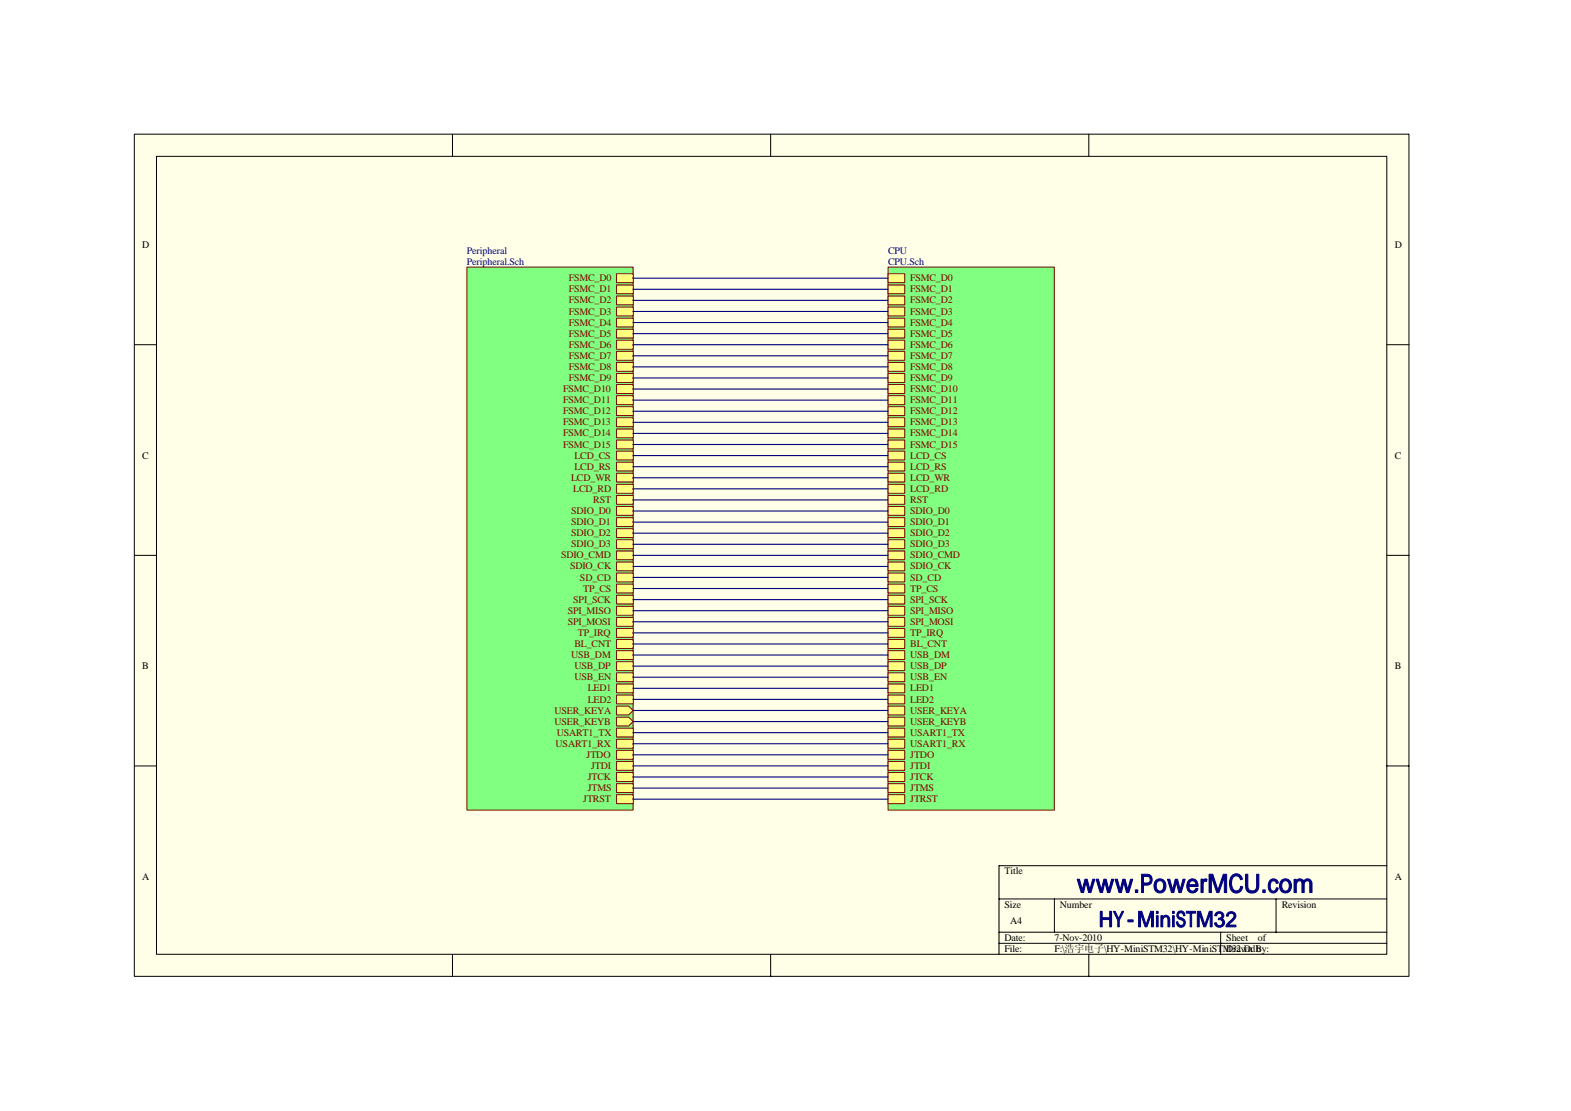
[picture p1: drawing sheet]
<svg xmlns="http://www.w3.org/2000/svg" width="297mm" height="210mm" viewBox="0 0 297 210" stroke-linecap="round" stroke-linejoin="round" font-family="sans-serif">
<defs><g id="words">
<text font-size="4.8" fill="#000080" x="203.6" y="168.7">www.PowerMCU.com</text>
<text font-size="4.1" fill="#000080" x="207.7" y="175.2">HY-MiniSTM32</text>
<g font-size="1.9">
<text x="26.9" y="46.9">D</text>
<text x="263.7" y="46.9">D</text>
<text x="26.9" y="86.7">C</text>
<text x="263.7" y="86.7">C</text>
<text x="26.9" y="126.5">B</text>
<text x="263.7" y="126.5">B</text>
<text x="26.9" y="166.3">A</text>
<text x="189.9" y="165.2">Title</text>
<text x="263.7" y="166.3">A</text>
<text x="189.9" y="171.5">Size</text>
<text x="200.4" y="171.5">Number</text>
<text x="242.3" y="171.5">Revision</text>
<text x="189.9" y="177.8">Date:</text>
<text x="189.9" y="179.9">File:</text>
<text x="191" y="174.7">A4</text>
<text x="199.4" y="179.9">F:\浩宇电子\HY-MiniSTM32\HY-MiniSTM32.Ddb</text>
<text x="199.4" y="177.8">7-Nov-2010</text>
<text x="231.9" y="179.9">Drawn By:</text>
<text x="231.9" y="177.8">Sheet</text>
<text x="237.8" y="177.8">of</text>
</g>
<g font-size="1.9" fill="#000080">
<text x="88.3" y="47.9">Peripheral</text>
<text x="167.9" y="47.9">CPU</text>
<text x="88.3" y="50">Peripheral.Sch</text>
<text x="167.9" y="50">CPU.Sch</text>
</g>
<g font-size="1.9" fill="#800000">
<text x="107.6" y="53.2">FSMC_D0</text>
<text x="172.1" y="53.2">FSMC_D0</text>
<text x="107.6" y="57.4">FSMC_D2</text>
<text x="107.6" y="55.3">FSMC_D1</text>
<text x="107.6" y="59.5">FSMC_D3</text>
<text x="172.1" y="57.4">FSMC_D2</text>
<text x="172.1" y="59.5">FSMC_D3</text>
<text x="172.1" y="55.3">FSMC_D1</text>
<text x="107.6" y="61.6">FSMC_D4</text>
<text x="107.6" y="65.7">FSMC_D6</text>
<text x="107.6" y="63.6">FSMC_D5</text>
<text x="172.1" y="63.6">FSMC_D5</text>
<text x="172.1" y="65.7">FSMC_D6</text>
<text x="172.1" y="61.6">FSMC_D4</text>
<text x="107.6" y="69.9">FSMC_D8</text>
<text x="107.6" y="67.8">FSMC_D7</text>
<text x="172.1" y="67.8">FSMC_D7</text>
<text x="172.1" y="69.9">FSMC_D8</text>
<text x="106.5" y="74.1">FSMC_D10</text>
<text x="106.5" y="76.2">FSMC_D11</text>
<text x="107.6" y="72">FSMC_D9</text>
<text x="172.1" y="72">FSMC_D9</text>
<text x="172.1" y="74.1">FSMC_D10</text>
<text x="172.1" y="76.2">FSMC_D11</text>
<text x="106.5" y="78.3">FSMC_D12</text>
<text x="106.5" y="82.5">FSMC_D14</text>
<text x="106.5" y="80.4">FSMC_D13</text>
<text x="172.1" y="80.4">FSMC_D13</text>
<text x="172.1" y="82.5">FSMC_D14</text>
<text x="172.1" y="78.3">FSMC_D12</text>
<text x="106.5" y="84.6">FSMC_D15</text>
<text x="108.6" y="86.7">LCD_CS</text>
<text x="108.6" y="88.8">LCD_RS</text>
<text x="172.1" y="86.7">LCD_CS</text>
<text x="172.1" y="84.6">FSMC_D15</text>
<text x="172.1" y="88.8">LCD_RS</text>
<text x="108" y="90.9">LCD_WR</text>
<text x="108.4" y="93">LCD_RD</text>
<text x="112.2" y="95.1">RST</text>
<text x="172.1" y="93">LCD_RD</text>
<text x="172.1" y="90.9">LCD_WR</text>
<text x="172.1" y="95.1">RST</text>
<text x="108" y="99.3">SDIO_D1</text>
<text x="108" y="97.2">SDIO_D0</text>
<text x="108" y="101.3">SDIO_D2</text>
<text x="172.1" y="97.2">SDIO_D0</text>
<text x="172.1" y="99.3">SDIO_D1</text>
<text x="172.1" y="101.3">SDIO_D2</text>
<text x="106.1" y="105.5">SDIO_CMD</text>
<text x="107.8" y="107.6">SDIO_CK</text>
<text x="108" y="103.4">SDIO_D3</text>
<text x="172.1" y="105.5">SDIO_CMD</text>
<text x="172.1" y="103.4">SDIO_D3</text>
<text x="172.1" y="107.6">SDIO_CK</text>
<text x="108.4" y="113.9">SPI_SCK</text>
<text x="109.7" y="109.7">SD_CD</text>
<text x="110.3" y="111.8">TP_CS</text>
<text x="172.1" y="113.9">SPI_SCK</text>
<text x="172.1" y="111.8">TP_CS</text>
<text x="172.1" y="109.7">SD_CD</text>
<text x="107.4" y="118.1">SPI_MOSI</text>
<text x="107.4" y="116">SPI_MISO</text>
<text x="172.1" y="116">SPI_MISO</text>
<text x="172.1" y="118.1">SPI_MOSI</text>
<text x="108" y="124.4">USB_DM</text>
<text x="108.6" y="122.3">BL_CNT</text>
<text x="109.2" y="120.2">TP_IRQ</text>
<text x="172.1" y="120.2">TP_IRQ</text>
<text x="172.1" y="124.4">USB_DM</text>
<text x="172.1" y="122.3">BL_CNT</text>
<text x="108.6" y="128.6">USB_EN</text>
<text x="108.6" y="126.5">USB_DP</text>
<text x="111.1" y="130.7">LED1</text>
<text x="172.1" y="126.5">USB_DP</text>
<text x="172.1" y="128.6">USB_EN</text>
<text x="172.1" y="130.7">LED1</text>
<text x="104.8" y="134.9">USER_KEYA</text>
<text x="104.8" y="137">USER_KEYB</text>
<text x="111.1" y="132.8">LED2</text>
<text x="172.1" y="132.8">LED2</text>
<text x="172.1" y="134.9">USER_KEYA</text>
<text x="172.1" y="137">USER_KEYB</text>
<text x="105" y="141.2">USART1_RX</text>
<text x="105.3" y="139.1">USART1_TX</text>
<text x="110.9" y="143.3">JTDO</text>
<text x="172.1" y="143.3">JTDO</text>
<text x="172.1" y="139.1">USART1_TX</text>
<text x="172.1" y="141.2">USART1_RX</text>
<text x="111.1" y="149.5">JTMS</text>
<text x="111.1" y="147.4">JTCK</text>
<text x="111.8" y="145.4">JTDI</text>
<text x="172.1" y="145.4">JTDI</text>
<text x="172.1" y="147.4">JTCK</text>
<text x="172.1" y="149.5">JTMS</text>
<text x="110.3" y="151.6">JTRST</text>
<text x="172.1" y="151.6">JTRST</text>
</g>
</g></defs>
<path d="M25.4 25.4h241v159.1h-241z" fill="#ffffe8"/>
<g fill="none" stroke="#000" stroke-width=".19">
<path d="M25.4 25.4h241v159.1h-241zM29.6 29.5h232.6v150.9h-232.6zM85.6 25.4v4.1M145.7 25.4v4.1M205.9 25.4v4.1M25.4 65.2h4.2M262.2 65.2h4.2M25.4 105h4.2M262.2 105h4.2M25.4 144.8h4.2M262.2 144.8h4.2M188.9 169.9h73.3"/>
<path d="M188.9 176.2h73.3M188.9 178.3h73.3M199.4 169.9v6.3M230.8 176.2v4.2M241.3 169.9v6.3M262.2 163.6h-73.3v16.8M85.6 180.4v4.2M145.7 180.4v4.2M205.9 180.4v4.2"/>
</g>
<path d="M167.9 50.5h31.4v102.6h-31.4z" fill="#80ff80"/>
<path d="M167.9 50.5h31.4v102.6h-31.4z" fill="none" stroke="#800000" stroke-width=".19"/>
<g fill="#ffff80" stroke="#800000" stroke-width=".19">
<path d="M167.9 55.9h3.2v1.7h-3.2z" fill-rule="evenodd"/>
<path d="M167.9 58h3.2v1.7h-3.2z" fill-rule="evenodd"/>
<path d="M167.9 104.1h3.2v1.7h-3.2z" fill-rule="evenodd"/>
<path d="M167.9 91.5h3.2v1.7h-3.2z" fill-rule="evenodd"/>
<path d="M167.9 89.5h3.2v1.6h-3.2z" fill-rule="evenodd"/>
<path d="M167.9 85.3h3.2v1.6h-3.2z" fill-rule="evenodd"/>
<path d="M167.9 79h3.2v1.6h-3.2z" fill-rule="evenodd"/>
<path d="M167.9 81.1h3.2v1.6h-3.2z" fill-rule="evenodd"/>
<path d="M167.9 83.2h3.2v1.6h-3.2z" fill-rule="evenodd"/>
<path d="M167.9 51.8h3.2v1.6h-3.2z" fill-rule="evenodd"/>
<path d="M167.9 53.8h3.2v1.7h-3.2z" fill-rule="evenodd"/>
<path d="M167.9 62.2h3.2v1.7h-3.2z" fill-rule="evenodd"/>
<path d="M167.9 64.3h3.2v1.7h-3.2z" fill-rule="evenodd"/>
<path d="M167.9 66.4h3.2v1.7h-3.2z" fill-rule="evenodd"/>
<path d="M167.9 68.5h3.2v1.7h-3.2z" fill-rule="evenodd"/>
<path d="M167.9 70.6h3.2v1.7h-3.2z" fill-rule="evenodd"/>
<path d="M167.9 72.7h3.2v1.7h-3.2z" fill-rule="evenodd"/>
<path d="M167.9 74.8h3.2v1.7h-3.2z" fill-rule="evenodd"/>
<path d="M167.9 76.9h3.2v1.6h-3.2z" fill-rule="evenodd"/>
<path d="M167.9 60.1h3.2v1.7h-3.2z" fill-rule="evenodd"/>
<path d="M167.9 87.4h3.2v1.6h-3.2z" fill-rule="evenodd"/>
<path d="M167.9 95.7h3.2v1.7h-3.2z" fill-rule="evenodd"/>
<path d="M167.9 97.8h3.2v1.7h-3.2z" fill-rule="evenodd"/>
<path d="M167.9 99.9h3.2v1.7h-3.2z" fill-rule="evenodd"/>
<path d="M167.9 102h3.2v1.7h-3.2z" fill-rule="evenodd"/>
<path d="M167.9 106.2h3.2v1.7h-3.2z" fill-rule="evenodd"/>
<path d="M167.9 141.8h3.2v1.7h-3.2z" fill-rule="evenodd"/>
<path d="M167.9 143.9h3.2v1.7h-3.2z" fill-rule="evenodd"/>
<path d="M167.9 146h3.2v1.7h-3.2z" fill-rule="evenodd"/>
<path d="M167.9 148.1h3.2v1.7h-3.2z" fill-rule="evenodd"/>
<path d="M167.9 137.6h3.2v1.7h-3.2z" fill-rule="evenodd"/>
<path d="M167.9 139.7h3.2v1.7h-3.2z" fill-rule="evenodd"/>
<path d="M167.9 150.2h3.2v1.7h-3.2z" fill-rule="evenodd"/>
<path d="M167.9 112.5h3.2v1.7h-3.2z" fill-rule="evenodd"/>
<path d="M167.9 114.6h3.2v1.7h-3.2z" fill-rule="evenodd"/>
<path d="M167.9 116.7h3.2v1.7h-3.2z" fill-rule="evenodd"/>
<path d="M167.9 131.4h3.2v1.6h-3.2z" fill-rule="evenodd"/>
<path d="M167.9 110.4h3.2v1.7h-3.2z" fill-rule="evenodd"/>
<path d="M167.9 118.8h3.2v1.7h-3.2z" fill-rule="evenodd"/>
<path d="M167.9 123h3.2v1.7h-3.2z" fill-rule="evenodd"/>
<path d="M167.9 125.1h3.2v1.6h-3.2z" fill-rule="evenodd"/>
<path d="M167.9 127.2h3.2v1.6h-3.2z" fill-rule="evenodd"/>
<path d="M167.9 120.9h3.2v1.7h-3.2z" fill-rule="evenodd"/>
<path d="M167.9 133.5h3.2v1.6h-3.2z" fill-rule="evenodd"/>
<path d="M167.9 135.6h3.2v1.6h-3.2z" fill-rule="evenodd"/>
<path d="M167.9 93.6h3.2v1.7h-3.2z" fill-rule="evenodd"/>
<path d="M167.9 108.3h3.2v1.7h-3.2z" fill-rule="evenodd"/>
<path d="M167.9 129.3h3.2v1.6h-3.2z" fill-rule="evenodd"/>
</g>
<path d="M88.3 50.5h31.4v102.6h-31.4z" fill="#80ff80"/>
<path d="M88.3 50.5h31.4v102.6h-31.4z" fill="none" stroke="#800000" stroke-width=".19"/>
<g fill="#ffff80" stroke="#800000" stroke-width=".19">
<path d="M116.6 150.2h3.1v1.7h-3.1z" fill-rule="evenodd"/>
<path d="M116.6 143.9h3.1v1.7h-3.1z" fill-rule="evenodd"/>
<path d="M116.6 148.1h3.1v1.7h-3.1z" fill-rule="evenodd"/>
<path d="M116.6 146h3.1v1.7h-3.1z" fill-rule="evenodd"/>
<path d="M116.6 141.8h3.1v1.7h-3.1z" fill-rule="evenodd"/>
<path d="M116.6 133.5h2.3l.8 .8-.8 .8h-2.3z" fill-rule="evenodd"/>
<path d="M116.6 135.6h2.3l.8 .8-.8 .8h-2.3z" fill-rule="evenodd"/>
<path d="M116.6 120.9h3.1v1.7h-3.1z" fill-rule="evenodd"/>
<path d="M116.6 110.4h3.1v1.7h-3.1z" fill-rule="evenodd"/>
<path d="M116.6 116.7h3.1v1.7h-3.1z" fill-rule="evenodd"/>
<path d="M116.6 118.8h3.1v1.7h-3.1z" fill-rule="evenodd"/>
<path d="M116.6 112.5h3.1v1.7h-3.1z" fill-rule="evenodd"/>
<path d="M116.6 114.6h3.1v1.7h-3.1z" fill-rule="evenodd"/>
<path d="M116.6 85.3h3.1v1.6h-3.1z" fill-rule="evenodd"/>
<path d="M116.6 51.8h3.1v1.6h-3.1z" fill-rule="evenodd"/>
<path d="M116.6 55.9h3.1v1.7h-3.1z" fill-rule="evenodd"/>
<path d="M116.6 60.1h3.1v1.7h-3.1z" fill-rule="evenodd"/>
<path d="M116.6 64.3h3.1v1.7h-3.1z" fill-rule="evenodd"/>
<path d="M116.6 68.5h3.1v1.7h-3.1z" fill-rule="evenodd"/>
<path d="M116.6 72.7h3.1v1.7h-3.1z" fill-rule="evenodd"/>
<path d="M116.6 76.9h3.1v1.6h-3.1z" fill-rule="evenodd"/>
<path d="M116.6 81.1h3.1v1.6h-3.1z" fill-rule="evenodd"/>
<path d="M116.6 53.8h3.1v1.7h-3.1z" fill-rule="evenodd"/>
<path d="M116.6 58h3.1v1.7h-3.1z" fill-rule="evenodd"/>
<path d="M116.6 62.2h3.1v1.7h-3.1z" fill-rule="evenodd"/>
<path d="M116.6 66.4h3.1v1.7h-3.1z" fill-rule="evenodd"/>
<path d="M116.6 70.6h3.1v1.7h-3.1z" fill-rule="evenodd"/>
<path d="M116.6 74.8h3.1v1.7h-3.1z" fill-rule="evenodd"/>
<path d="M116.6 79h3.1v1.6h-3.1z" fill-rule="evenodd"/>
<path d="M116.6 83.2h3.1v1.6h-3.1z" fill-rule="evenodd"/>
<path d="M116.6 87.4h3.1v1.6h-3.1z" fill-rule="evenodd"/>
<path d="M116.6 91.5h3.1v1.7h-3.1z" fill-rule="evenodd"/>
<path d="M116.6 89.5h3.1v1.6h-3.1z" fill-rule="evenodd"/>
<path d="M116.6 93.6h3.1v1.7h-3.1z" fill-rule="evenodd"/>
<path d="M116.6 108.3h3.1v1.7h-3.1z" fill-rule="evenodd"/>
<path d="M116.6 97.8h3.1v1.7h-3.1z" fill-rule="evenodd"/>
<path d="M116.6 95.7h3.1v1.7h-3.1z" fill-rule="evenodd"/>
<path d="M116.6 106.2h3.1v1.7h-3.1z" fill-rule="evenodd"/>
<path d="M116.6 104.1h3.1v1.7h-3.1z" fill-rule="evenodd"/>
<path d="M116.6 102h3.1v1.7h-3.1z" fill-rule="evenodd"/>
<path d="M116.6 99.9h3.1v1.7h-3.1z" fill-rule="evenodd"/>
<path d="M116.6 127.2h3.1v1.6h-3.1z" fill-rule="evenodd"/>
<path d="M116.6 123h3.1v1.7h-3.1z" fill-rule="evenodd"/>
<path d="M116.6 125.1h3.1v1.6h-3.1z" fill-rule="evenodd"/>
<path d="M116.6 129.3h3.1v1.6h-3.1z" fill-rule="evenodd"/>
<path d="M116.6 131.4h3.1v1.6h-3.1z" fill-rule="evenodd"/>
<path d="M116.6 139.7h3.1v1.7h-3.1z" fill-rule="evenodd"/>
<path d="M116.6 137.6h3.1v1.7h-3.1z" fill-rule="evenodd"/>
</g>
<g fill="none" stroke="#000080" stroke-width=".21">
<path d="M119.7 52.6h48.2M119.7 54.7h48.2M119.7 56.8h48.2M119.7 58.9h48.2M119.7 61h48.2M119.7 63.1h48.2M119.7 65.2h48.2M119.7 67.2h48.2M119.7 69.3h48.2M119.7 71.4h48.2M119.7 73.5h48.2M119.7 75.6h48.2"/>
<path d="M119.7 77.7h48.2M119.7 79.8h48.2M119.7 81.9h48.2M119.7 84h48.2M119.7 86.1h48.2M119.7 88.2h48.2M119.7 90.3h48.2M119.7 92.4h48.2M119.7 94.5h48.2M119.7 96.6h48.2M119.7 98.7h48.2M119.7 100.8h48.2"/>
<path d="M119.7 102.9h48.2M119.7 105h48.2M119.7 107.1h48.2M119.7 109.1h48.2M119.7 111.2h48.2M119.7 113.3h48.2M119.7 115.4h48.2M119.7 117.5h48.2M119.7 119.6h48.2M119.7 121.7h48.2M119.7 123.8h48.2M119.7 125.9h48.2"/>
<path d="M119.7 128h48.2M119.7 130.1h48.2M119.7 132.2h48.2M119.7 134.3h48.2M119.7 136.4h48.2M119.7 138.5h48.2M119.7 140.6h48.2M119.7 142.7h48.2M119.7 144.8h48.2M119.7 146.9h48.2M119.7 148.9h48.2M119.7 151h48.2"/>
</g>
<use href="#words"/>
</svg>
